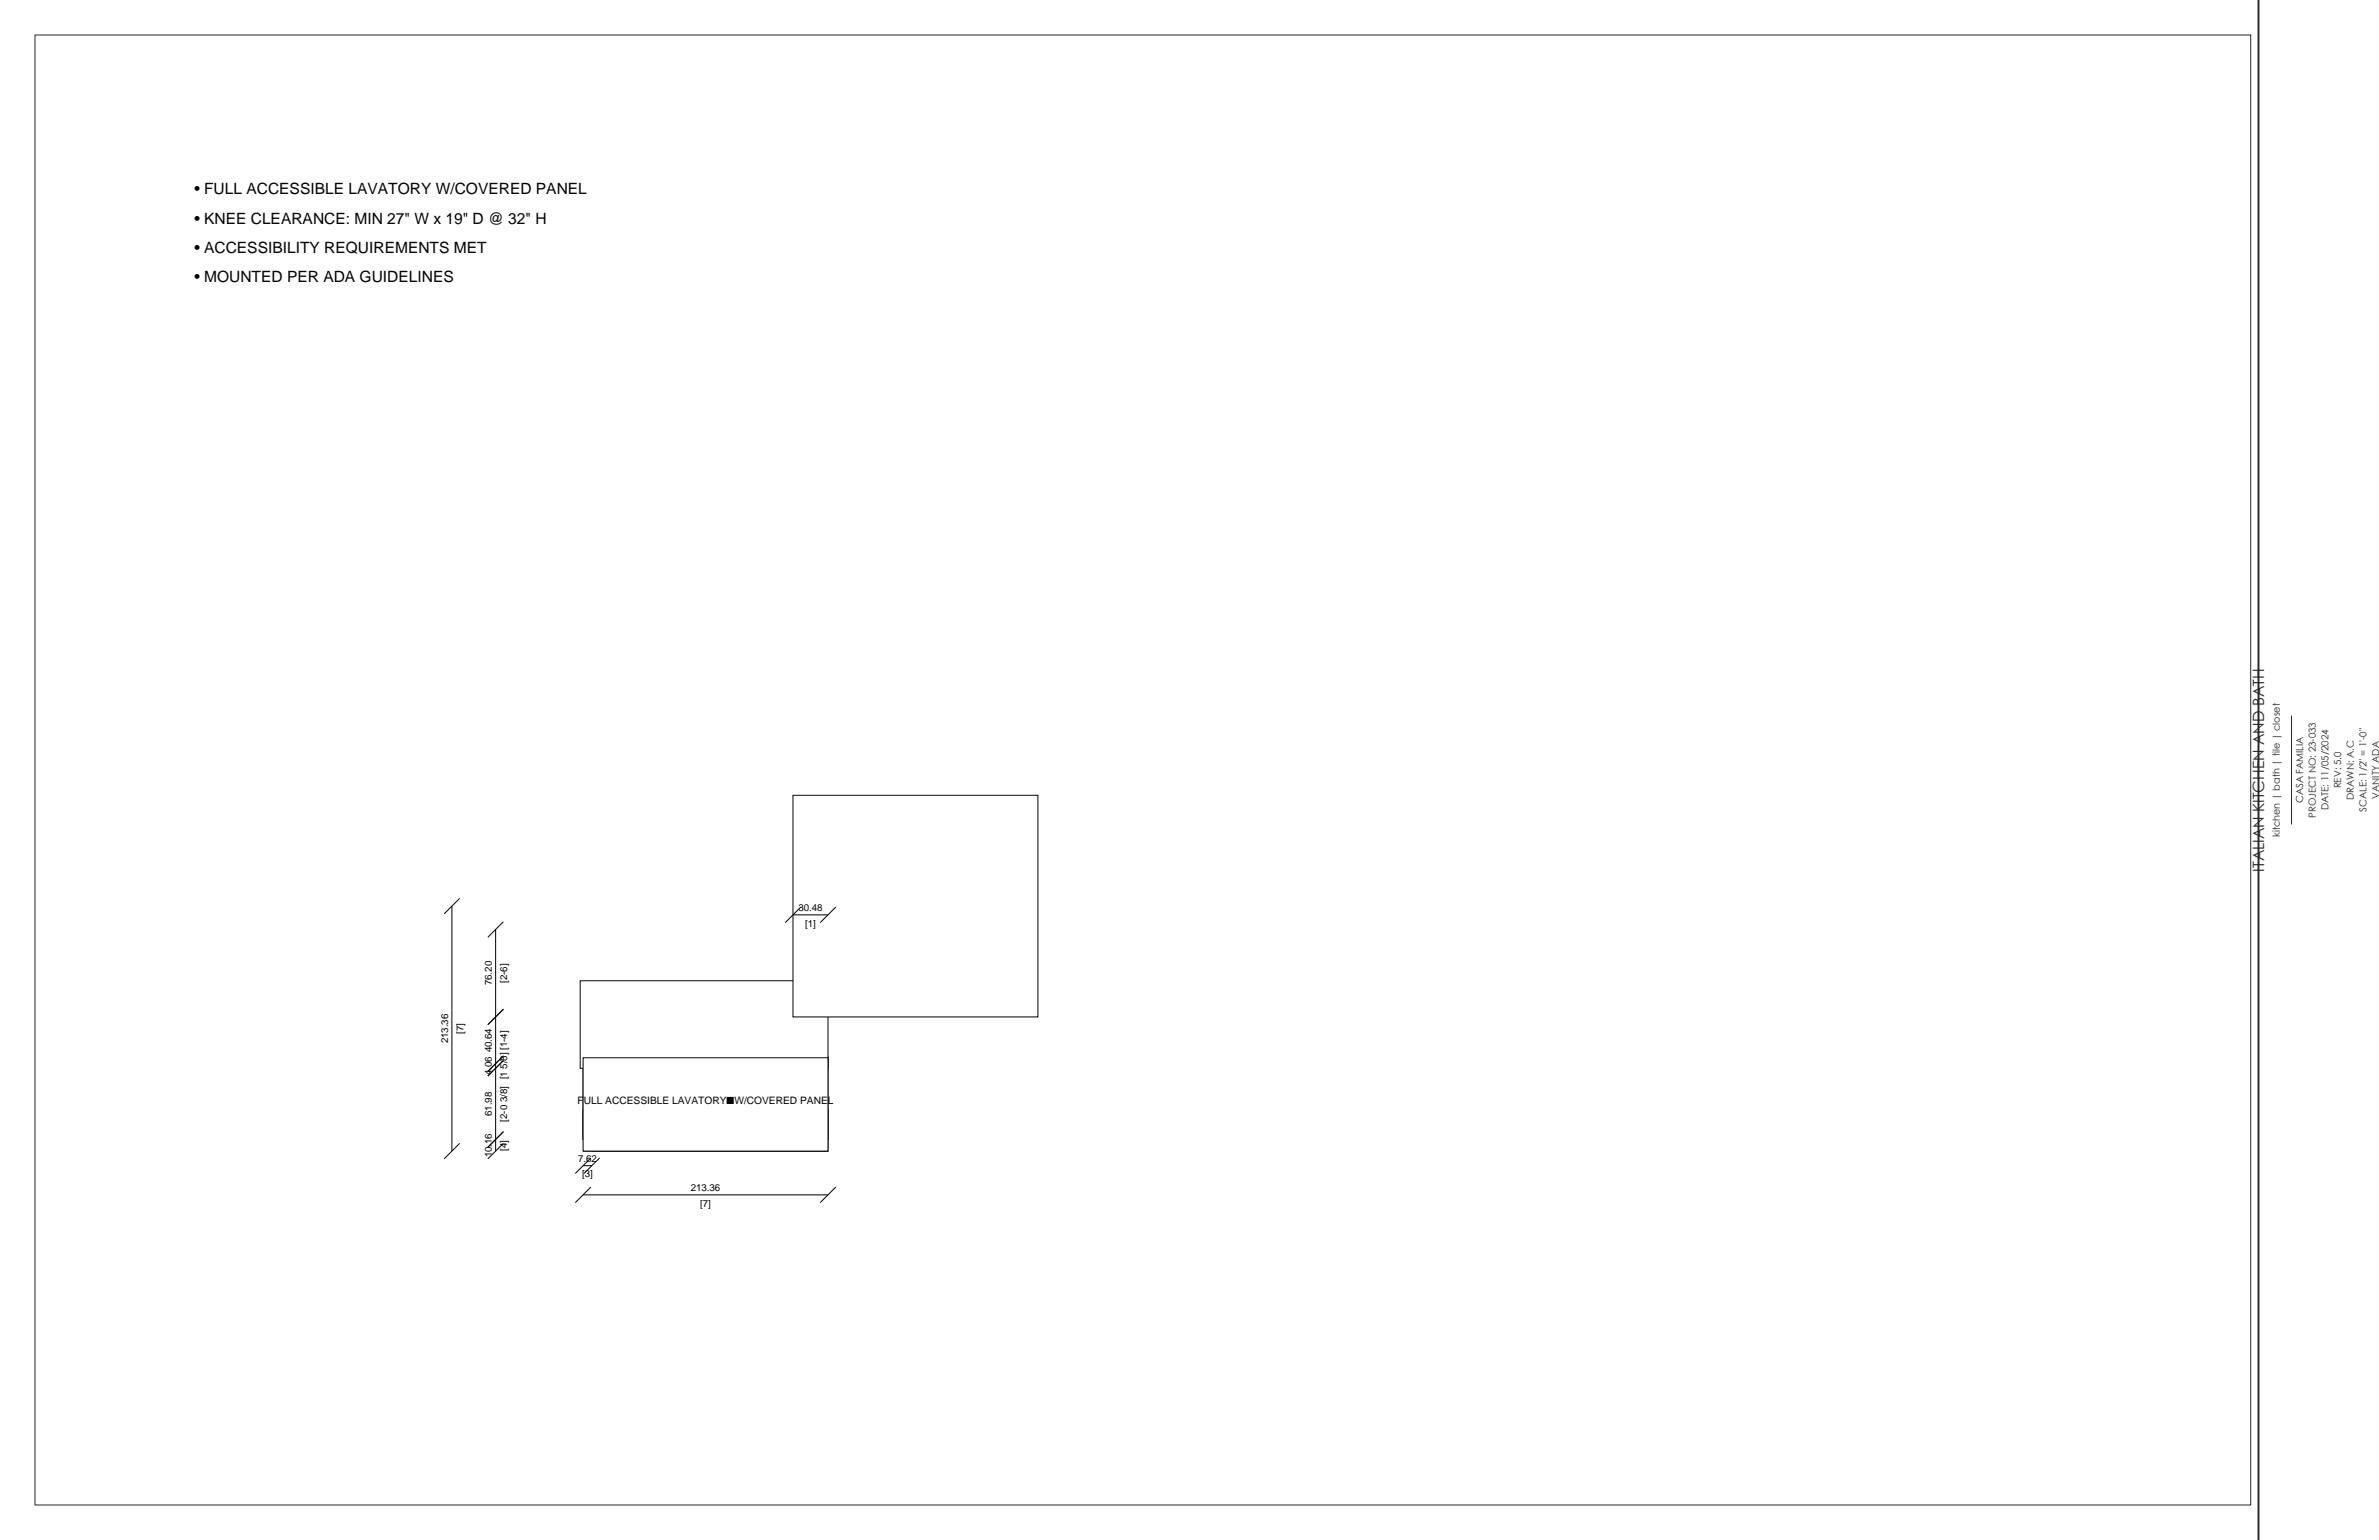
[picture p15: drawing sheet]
<svg xmlns="http://www.w3.org/2000/svg" width="432mm" height="279mm" viewBox="0 0 432 279" stroke-linecap="round" stroke-linejoin="round" font-family="sans-serif">
<defs><g id="words">
<g font-size="2.8">
<text x="35.3" y="35.3">• FULL ACCESSIBLE LAVATORY W/COVERED PANEL</text>
<text x="35.3" y="40.6">• KNEE CLEARANCE: MIN 27&quot; W x 19&quot; D @ 32&quot; H</text>
<text x="35.3" y="45.9">• ACCESSIBILITY REQUIREMENTS MET</text>
<text x="35.3" y="51.2">• MOUNTED PER ADA GUIDELINES</text>
</g>
<text font-size="2.8" fill="#262626" x="411" y="158.1" transform="rotate(-90 411 158.1)">ITALIAN KITCHEN AND BATH</text>
<text font-size="1.9" x="104.8" y="200.4">FULL ACCESSIBLE LAVATORY■W/COVERED PANEL</text>
<g font-size="1.8" fill="#262626">
<text x="424.9" y="143" transform="rotate(-90 424.9 143)">REV: 5.0</text>
<text x="418" y="145.8" transform="rotate(-90 418 145.8)">CASA FAMILIA</text>
<text x="420.3" y="148.4" transform="rotate(-90 420.3 148.4)">PROJECT NO: 23-033</text>
<text x="422.6" y="147" transform="rotate(-90 422.6 147)">DATE: 11/05/2024</text>
<text x="427.2" y="145.1" transform="rotate(-90 427.2 145.1)">DRAWN: A.C</text>
<text x="429.5" y="147.3" transform="rotate(-90 429.5 147.3)">SCALE: 1/2&quot; = 1'-0&quot;</text>
<text x="431.8" y="144.9" transform="rotate(-90 431.8 144.9)">VANITY ADA</text>
<text x="413.8" y="151.9" transform="rotate(-90 413.8 151.9)">kitchen | bath | tile | closet</text>
</g>
<g font-size="1.8">
<text x="144.9" y="165.3">30.48</text>
<text x="146.1" y="168.1">[1]</text>
<text x="89.3" y="178.8" transform="rotate(-90 89.3 178.8)">76.20</text>
<text x="92.1" y="178.3" transform="rotate(-90 92.1 178.3)">[2-6]</text>
<text x="81.3" y="189.3" transform="rotate(-90 81.3 189.3)">213.36</text>
<text x="84.1" y="187.6" transform="rotate(-90 84.1 187.6)">[7]</text>
<text x="89.3" y="190.9" transform="rotate(-90 89.3 190.9)">40.64</text>
<text x="89.3" y="195.1" transform="rotate(-90 89.3 195.1)">4.06</text>
<text x="89.3" y="202.5" transform="rotate(-90 89.3 202.5)">61.98</text>
<text x="92.1" y="203.5" transform="rotate(-90 92.1 203.5)">[2-0 3/8] [1 5/8] [1-4]</text>
<text x="89.3" y="210" transform="rotate(-90 89.3 210)">10.16</text>
<text x="92.1" y="208.8" transform="rotate(-90 92.1 208.8)">[4]</text>
<text x="104.9" y="210.8">7.62</text>
<text x="105.6" y="213.6">[3]</text>
<text x="125.4" y="216.1">213.36</text>
<text x="127.1" y="218.9">[7]</text>
</g>
</g></defs>
<path d="M6.3 6.4h402.2v266.6h-402.2zM415.9 129.8v19.8" fill="none" stroke="#262626" stroke-width=".18"/>
<path d="M409.9 0v279.4" fill="none" stroke="#262626" stroke-width=".35"/>
<path d="M105.8 208.8h44.5" fill="none" stroke="#000" stroke-width=".18"/>
<g fill="#fff" stroke="#000" stroke-width=".18">
<path d="M107.4 206.7h42.9v2.1h-42.9z" fill-rule="evenodd"/>
<path d="M105.8 191.7h44.5v15h-44.5z" fill-rule="evenodd"/>
<path d="M105.8 201.4h44.5v5.3h-44.5z" fill-rule="evenodd"/>
<path d="M105.3 177.9h45v15.9h-45z" fill-rule="evenodd"/>
<path d="M143.9 144.3h44.5v40.2h-44.5z" fill-rule="evenodd"/>
<path d="M105.8 191.9h44.5v16.9h-44.5z" fill-rule="evenodd"/>
</g>
<g fill="none" stroke="#000" stroke-width=".18">
<path d="M82 164.4v44.4M83.4 163l-2.8 2.8M90 168.6v40.2M91.4 167.2l-2.9 2.8M143.9 166h6.4M145.3 164.6l-2.8 2.8M151.7 164.6l-2.8 2.8M91.4 192.4l-2.9 2.8M91.4 191.6l-2.9 2.8M91.4 183.1l-2.9 2.8M83.4 207.4l-2.8 2.9M91.4 207.4l-2.9 2.9"/>
<path d="M91.4 205.3l-2.9 2.8M105.8 216.8h44.5M105.8 211.5h1.6M107.2 215.4l-2.8 2.8M107.2 210.1l-2.8 2.8M108.8 210.1l-2.8 2.8M151.7 215.4l-2.8 2.8"/>
</g>
<use href="#words"/>
</svg>
